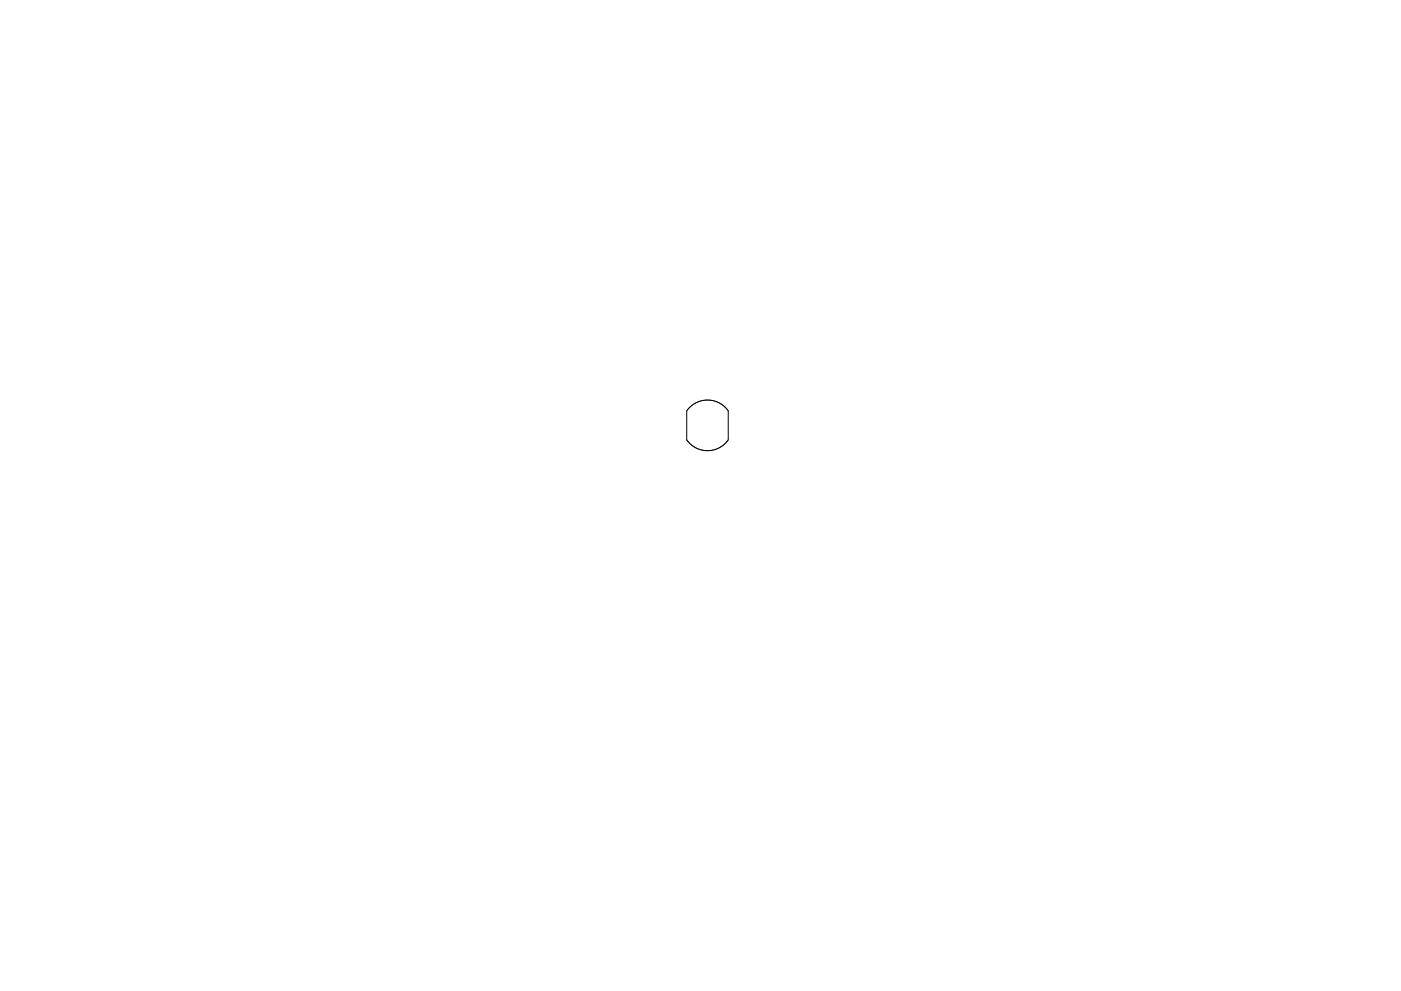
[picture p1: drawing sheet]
<svg xmlns="http://www.w3.org/2000/svg" width="297mm" height="210mm" viewBox="0 0 297 210" stroke-linecap="round" stroke-linejoin="round" font-family="sans-serif">
<path d="M146.2 86.5a5.4 5.4 0 0 1 8.2 .7v6.1a5.4 5.4 0 0 1-8.8 0v-6.1z" fill="none" stroke="#000" stroke-width=".21"/>
</svg>
